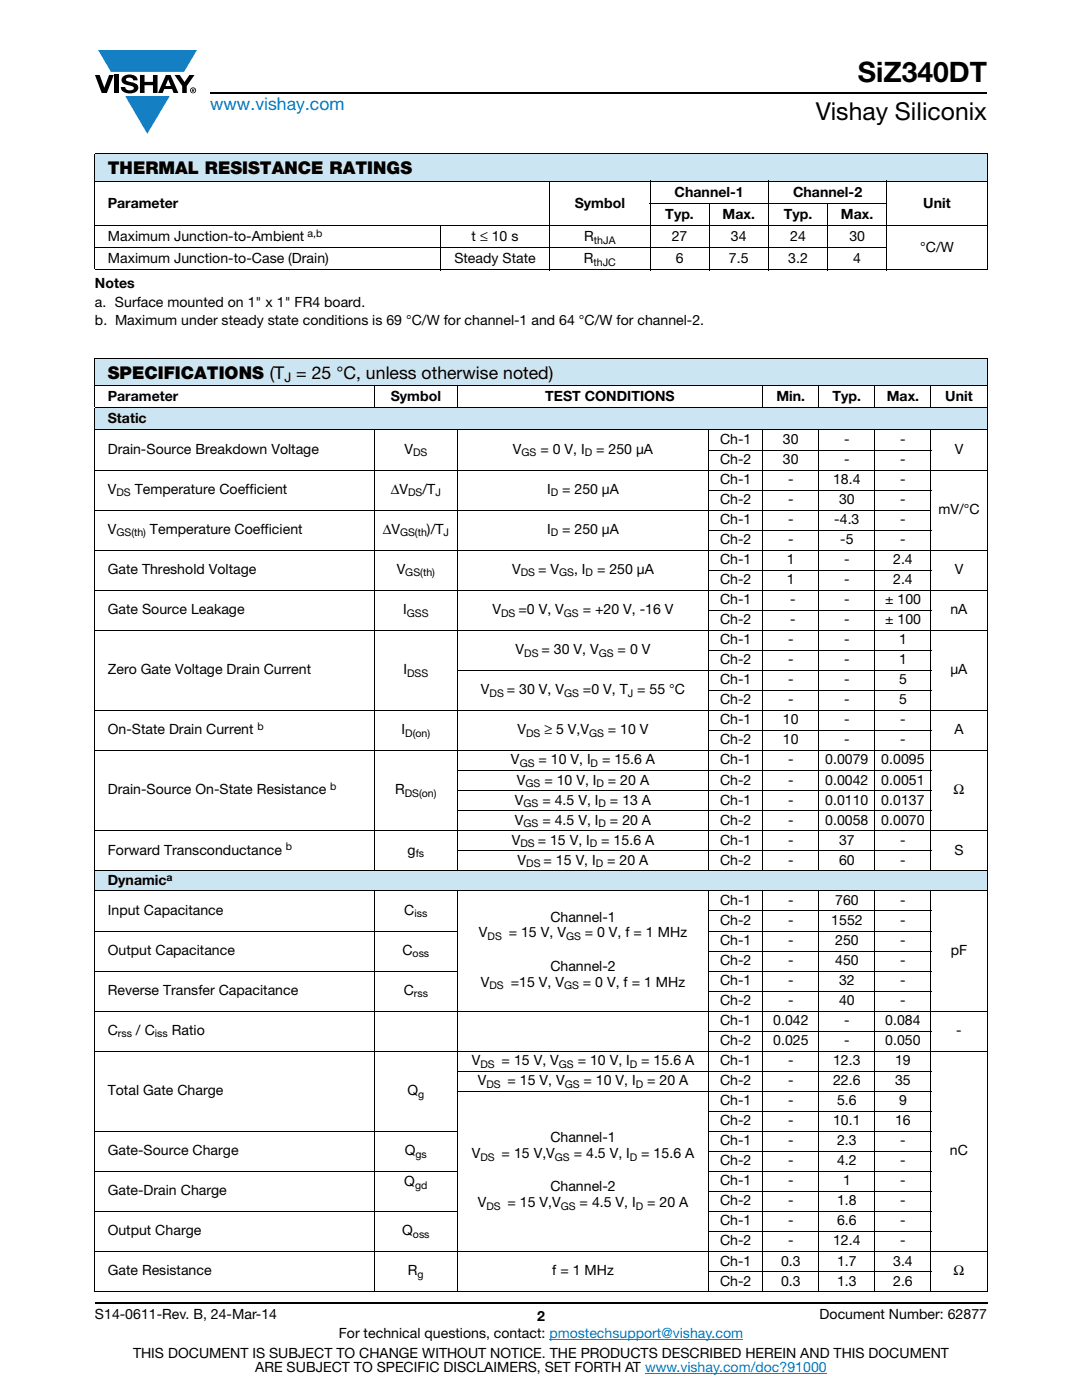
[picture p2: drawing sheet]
<svg xmlns="http://www.w3.org/2000/svg" width="216mm" height="279mm" viewBox="0 0 216 279" stroke-linecap="round" stroke-linejoin="round" font-family="sans-serif">
<defs><g id="words">
<text font-size="5.6" x="171.2" y="16.4">SiZ340DT</text>
<text font-size="4.9" x="162.8" y="24">Vishay Siliconix</text>
<text font-size="3.5" fill="#007ec4" x="42" y="21.9">www.vishay.com</text>
<g font-size="3.5">
<text x="21.5" y="34.8">THERMAL RESISTANCE RATINGS</text>
<text x="21.5" y="75.6">SPECIFICATIONS (T = 25 °C, unless otherwise noted)</text>
</g>
<g font-size="2.8">
<text x="21.5" y="41.5">Parameter</text>
<text x="114.7" y="41.5">Symbol</text>
<text x="134.6" y="39.3">Channel-1</text>
<text x="158.3" y="39.3">Channel-2</text>
<text x="184.2" y="41.5">Unit</text>
<text x="132.8" y="43.7">Typ.</text>
<text x="144.2" y="43.7">Max.</text>
<text x="156.4" y="43.7">Typ.</text>
<text x="167.8" y="43.7">Max.</text>
<text x="21.5" y="48.1">Maximum Junction-to-Ambient</text>
<text x="21.5" y="52.6">Maximum Junction-to-Case (Drain)</text>
<text x="90.7" y="52.6">Steady State</text>
<text x="94.1" y="48.1">t ≤ 10 s</text>
<text x="116.5" y="52.6">R</text>
<text x="116.6" y="48.1">R</text>
<text x="134" y="48.1">27</text>
<text x="134.8" y="52.6">6</text>
<text x="145.5" y="52.6">7.5</text>
<text x="145.9" y="48.1">34</text>
<text x="157.3" y="52.6">3.2</text>
<text x="157.7" y="48.1">24</text>
<text x="169.5" y="48.1">30</text>
<text x="170.3" y="52.6">4</text>
<text x="183.6" y="50.3">°C/W</text>
<text x="18.9" y="57.5">Notes</text>
<text x="18.9" y="61.4">a. Surface mounted on 1&quot; x 1&quot; FR4 board.</text>
<text x="18.9" y="64.9">b. Maximum under steady state conditions is 69 °C/W for channel-1 and 64 °C/W for channel-2.</text>
<text x="21.5" y="80.1">Parameter</text>
<text x="78" y="80.1">Symbol</text>
<text x="108.8" y="80.1">TEST CONDITIONS</text>
<text x="154.9" y="80.1">Min.</text>
<text x="166.1" y="80.1">Typ.</text>
<text x="176.9" y="80.1">Max.</text>
<text x="188.6" y="80.1">Unit</text>
<text x="21.5" y="84.5">Static</text>
<text x="143.7" y="88.6">Ch-1</text>
<text x="156.2" y="88.6">30</text>
<text x="168.4" y="88.6">-</text>
<text x="179.6" y="88.6">-</text>
<text x="21.5" y="90.5">Drain-Source Breakdown Voltage</text>
<text x="80.7" y="90.5">V</text>
<text x="102.4" y="90.5">V</text>
<text x="107.8" y="90.5">= 0 V, I</text>
<text x="119" y="90.5">= 250 μA</text>
<text x="143.7" y="92.6">Ch-2</text>
<text x="156.2" y="92.6">30</text>
<text x="168.4" y="92.6">-</text>
<text x="179.6" y="92.6">-</text>
<text x="190.5" y="90.5">V</text>
<text x="21.5" y="98.5">V</text>
<text x="26.9" y="98.5">Temperature Coefficient</text>
<text x="78" y="98.5">ΔV</text>
<text x="84.3" y="98.5">/T</text>
<text x="109.2" y="98.5">I</text>
<text x="112.2" y="98.5">= 250 μA</text>
<text x="143.7" y="96.6">Ch-1</text>
<text x="143.7" y="100.6">Ch-2</text>
<text x="157.2" y="96.6">-</text>
<text x="157.3" y="100.6">-</text>
<text x="166.2" y="96.6">18.4</text>
<text x="167.4" y="100.6">30</text>
<text x="179.6" y="96.6">-</text>
<text x="179.6" y="100.6">-</text>
<text x="21.5" y="106.5">V</text>
<text x="29.9" y="106.5">Temperature Coefficient</text>
<text x="76.4" y="106.5">ΔV</text>
<text x="85.2" y="106.5">)/T</text>
<text x="109.2" y="106.5">I</text>
<text x="112.2" y="106.5">= 250 μA</text>
<text x="143.7" y="104.6">Ch-1</text>
<text x="157.2" y="104.6">-</text>
<text x="166.5" y="104.6">-4.3</text>
<text x="179.6" y="104.6">-</text>
<text x="187.2" y="102.5">mV/°C</text>
<text x="143.7" y="112.6">Ch-1</text>
<text x="143.7" y="108.6">Ch-2</text>
<text x="157" y="112.6">1</text>
<text x="157.3" y="108.6">-</text>
<text x="167.7" y="108.6">-5</text>
<text x="168.4" y="112.6">-</text>
<text x="178.2" y="112.6">2.4</text>
<text x="179.6" y="108.6">-</text>
<text x="21.5" y="114.5">Gate Threshold Voltage</text>
<text x="79.2" y="114.5">V</text>
<text x="102.2" y="114.5">V</text>
<text x="107.4" y="114.5">= V</text>
<text x="114.6" y="114.5">, I</text>
<text x="119.1" y="114.5">= 250 μA</text>
<text x="143.7" y="116.6">Ch-2</text>
<text x="157" y="116.6">1</text>
<text x="168.4" y="116.6">-</text>
<text x="178.2" y="116.6">2.4</text>
<text x="190.5" y="114.5">V</text>
<text x="21.5" y="122.5">Gate Source Leakage</text>
<text x="80.4" y="122.5">I</text>
<text x="98.3" y="122.5">V</text>
<text x="103.5" y="122.5">=0 V, V</text>
<text x="116.3" y="122.5">= +20 V, -16 V</text>
<text x="143.7" y="120.6">Ch-1</text>
<text x="143.7" y="124.6">Ch-2</text>
<text x="157.7" y="124.6">-</text>
<text x="157.7" y="120.6">-</text>
<text x="168.4" y="124.6">-</text>
<text x="168.4" y="120.6">-</text>
<text x="176.6" y="124.6">± 100</text>
<text x="176.6" y="120.6">± 100</text>
<text x="189.7" y="122.5">nA</text>
<text x="102.9" y="130.5">V</text>
<text x="108.1" y="130.5">= 30 V, V</text>
<text x="123.2" y="130.5">= 0 V</text>
<text x="143.7" y="128.6">Ch-1</text>
<text x="157.3" y="128.6">-</text>
<text x="168.4" y="128.6">-</text>
<text x="179.4" y="128.6">1</text>
<text x="21.5" y="134.5">Zero Gate Voltage Drain Current</text>
<text x="80.5" y="134.5">I</text>
<text x="143.7" y="136.6">Ch-1</text>
<text x="143.7" y="132.6">Ch-2</text>
<text x="157.3" y="136.6">-</text>
<text x="157.3" y="132.6">-</text>
<text x="168.4" y="136.6">-</text>
<text x="168.4" y="132.6">-</text>
<text x="179.4" y="136.6">5</text>
<text x="179.4" y="132.6">1</text>
<text x="189.7" y="134.5">μA</text>
<text x="96" y="138.5">V</text>
<text x="101.1" y="138.5">= 30 V, V</text>
<text x="116.3" y="138.5">=0 V, T = 55 °C</text>
<text x="143.7" y="140.6">Ch-2</text>
<text x="157.3" y="140.6">-</text>
<text x="168.4" y="140.6">-</text>
<text x="179.4" y="140.6">5</text>
<text x="21.5" y="146.5">On-State Drain Current</text>
<text x="80.1" y="146.5">I</text>
<text x="103.3" y="146.5">V</text>
<text x="108.6" y="146.5">≥ 5 V,V</text>
<text x="121.3" y="146.5">= 10 V</text>
<text x="143.7" y="144.6">Ch-1</text>
<text x="143.7" y="148.6">Ch-2</text>
<text x="156.2" y="144.6">10</text>
<text x="156.2" y="148.6">10</text>
<text x="168.4" y="144.6">-</text>
<text x="168.4" y="148.6">-</text>
<text x="179.6" y="144.6">-</text>
<text x="179.6" y="148.6">-</text>
<text x="190.4" y="146.5">A</text>
<text x="102" y="152.6">V</text>
<text x="107.4" y="152.6">= 10 V, I</text>
<text x="120.1" y="152.6">= 15.6 A</text>
<text x="143.7" y="152.6">Ch-1</text>
<text x="157.2" y="152.6">-</text>
<text x="164.7" y="152.6">0.0079</text>
<text x="175.9" y="152.6">0.0095</text>
<text x="21.5" y="158.5">Drain-Source On-State Resistance</text>
<text x="78.8" y="158.5">R</text>
<text x="102.7" y="160.6">V</text>
<text x="103.1" y="156.6">V</text>
<text x="108.2" y="160.6">= 4.5 V, I</text>
<text x="108.6" y="156.6">= 10 V, I</text>
<text x="121.3" y="156.6">= 20 A</text>
<text x="121.7" y="160.6">= 13 A</text>
<text x="143.7" y="160.6">Ch-1</text>
<text x="143.7" y="156.6">Ch-2</text>
<text x="157.2" y="160.6">-</text>
<text x="157.2" y="156.6">-</text>
<text x="164.7" y="160.6">0.0110</text>
<text x="164.7" y="156.6">0.0042</text>
<text x="175.9" y="156.6">0.0051</text>
<text x="175.9" y="160.6">0.0137</text>
<text x="190.3" y="158.5">Ω</text>
<text x="102.7" y="164.6">V</text>
<text x="108.2" y="164.6">= 4.5 V, I</text>
<text x="121.7" y="164.6">= 20 A</text>
<text x="143.7" y="164.6">Ch-2</text>
<text x="157.2" y="164.6">-</text>
<text x="164.7" y="164.6">0.0058</text>
<text x="175.9" y="164.6">0.0070</text>
<text x="21.5" y="170.5">Forward Transconductance</text>
<text x="81.3" y="170.5">g</text>
<text x="102.1" y="168.6">V</text>
<text x="103.3" y="172.6">V</text>
<text x="107.3" y="168.6">= 15 V, I</text>
<text x="108.5" y="172.6">= 15 V, I</text>
<text x="120" y="168.6">= 15.6 A</text>
<text x="121.2" y="172.6">= 20 A</text>
<text x="143.7" y="172.6">Ch-2</text>
<text x="143.7" y="168.6">Ch-1</text>
<text x="157.2" y="168.6">-</text>
<text x="157.2" y="172.6">-</text>
<text x="167.4" y="168.6">37</text>
<text x="167.4" y="172.6">60</text>
<text x="179.6" y="168.6">-</text>
<text x="179.6" y="172.6">-</text>
<text x="190.4" y="170.5">S</text>
<text x="21.5" y="176.6">Dynamic</text>
<text x="21.5" y="182.5">Input Capacitance</text>
<text x="80.7" y="182.5">C</text>
<text x="109.8" y="183.9">Channel-1</text>
<text x="143.7" y="180.6">Ch-1</text>
<text x="143.7" y="184.6">Ch-2</text>
<text x="157.2" y="180.6">-</text>
<text x="157.2" y="184.6">-</text>
<text x="165.9" y="184.6">1552</text>
<text x="166.6" y="180.6">760</text>
<text x="179.6" y="180.6">-</text>
<text x="179.6" y="184.6">-</text>
<text x="21.5" y="190.5">Output Capacitance</text>
<text x="80.3" y="190.5">C</text>
<text x="95.6" y="187.1">V</text>
<text x="101.5" y="187.1">= 15 V, V</text>
<text x="116.7" y="187.1">= 0 V, f = 1 MHz</text>
<text x="143.7" y="188.6">Ch-1</text>
<text x="157.2" y="188.6">-</text>
<text x="166.6" y="188.6">250</text>
<text x="179.6" y="188.6">-</text>
<text x="189.7" y="190.5">pF</text>
<text x="95.9" y="196.9">V</text>
<text x="101.9" y="196.9">=15 V, V</text>
<text x="109.8" y="193.7">Channel-2</text>
<text x="116.3" y="196.9">= 0 V, f = 1 MHz</text>
<text x="143.7" y="196.6">Ch-1</text>
<text x="143.7" y="192.6">Ch-2</text>
<text x="157.2" y="192.6">-</text>
<text x="157.2" y="196.6">-</text>
<text x="166.6" y="192.6">450</text>
<text x="167.4" y="196.6">32</text>
<text x="179.6" y="196.6">-</text>
<text x="179.6" y="192.6">-</text>
<text x="21.5" y="198.5">Reverse Transfer Capacitance</text>
<text x="80.6" y="198.5">C</text>
<text x="143.7" y="200.6">Ch-2</text>
<text x="157.2" y="200.6">-</text>
<text x="167.4" y="200.6">40</text>
<text x="179.6" y="200.6">-</text>
<text x="21.5" y="206.5">C</text>
<text x="27.1" y="206.5">/ C</text>
<text x="34.3" y="206.5">Ratio</text>
<text x="143.7" y="204.6">Ch-1</text>
<text x="143.7" y="208.6">Ch-2</text>
<text x="154.3" y="204.6">0.042</text>
<text x="154.3" y="208.6">0.025</text>
<text x="168.4" y="204.6">-</text>
<text x="168.4" y="208.6">-</text>
<text x="176.6" y="204.6">0.084</text>
<text x="176.6" y="208.6">0.050</text>
<text x="190.8" y="206.5">-</text>
<text x="94.1" y="212.6">V</text>
<text x="100.1" y="212.6">= 15 V, V</text>
<text x="115.3" y="212.6">= 10 V, I</text>
<text x="128" y="212.6">= 15.6 A</text>
<text x="143.7" y="212.6">Ch-1</text>
<text x="157.2" y="212.6">-</text>
<text x="166.2" y="212.6">12.3</text>
<text x="178.6" y="212.6">19</text>
<text x="21.5" y="218.5">Total Gate Charge</text>
<text x="81.3" y="218.5">Q</text>
<text x="95.3" y="216.6">V</text>
<text x="101.3" y="216.6">= 15 V, V</text>
<text x="116.4" y="216.6">= 10 V, I</text>
<text x="129.1" y="216.6">= 20 A</text>
<text x="143.7" y="216.6">Ch-2</text>
<text x="143.7" y="220.6">Ch-1</text>
<text x="157.2" y="216.6">-</text>
<text x="157.2" y="220.6">-</text>
<text x="166.2" y="216.6">22.6</text>
<text x="167" y="220.6">5.6</text>
<text x="178.6" y="216.6">35</text>
<text x="179.4" y="220.6">9</text>
<text x="109.8" y="227.9">Channel-1</text>
<text x="143.7" y="224.6">Ch-2</text>
<text x="157.2" y="224.6">-</text>
<text x="166.2" y="224.6">10.1</text>
<text x="178.6" y="224.6">16</text>
<text x="21.5" y="230.5">Gate-Source Charge</text>
<text x="80.8" y="230.5">Q</text>
<text x="94.1" y="231.1">V</text>
<text x="100.1" y="231.1">= 15 V,V</text>
<text x="114.5" y="231.1">= 4.5 V, I</text>
<text x="128" y="231.1">= 15.6 A</text>
<text x="143.7" y="228.6">Ch-1</text>
<text x="143.7" y="232.6">Ch-2</text>
<text x="157.2" y="228.6">-</text>
<text x="157.2" y="232.6">-</text>
<text x="167" y="228.6">2.3</text>
<text x="167" y="232.6">4.2</text>
<text x="179.6" y="228.6">-</text>
<text x="179.6" y="232.6">-</text>
<text x="189.5" y="230.5">nC</text>
<text x="21.5" y="238.5">Gate-Drain Charge</text>
<text x="80.7" y="236.8">Q</text>
<text x="109.8" y="237.7">Channel-2</text>
<text x="143.7" y="236.6">Ch-1</text>
<text x="157.3" y="236.6">-</text>
<text x="168.2" y="236.6">1</text>
<text x="179.6" y="236.6">-</text>
<text x="95.3" y="240.9">V</text>
<text x="101.3" y="240.9">= 15 V,V</text>
<text x="115.7" y="240.9">= 4.5 V, I</text>
<text x="129.1" y="240.9">= 20 A</text>
<text x="143.7" y="244.6">Ch-1</text>
<text x="143.7" y="240.6">Ch-2</text>
<text x="157.2" y="244.6">-</text>
<text x="157.2" y="240.6">-</text>
<text x="167" y="244.6">6.6</text>
<text x="167" y="240.6">1.8</text>
<text x="179.6" y="244.6">-</text>
<text x="179.6" y="240.6">-</text>
<text x="21.5" y="246.5">Output Charge</text>
<text x="80.2" y="246.5">Q</text>
<text x="143.7" y="248.6">Ch-2</text>
<text x="157.2" y="248.6">-</text>
<text x="166.2" y="248.6">12.4</text>
<text x="179.6" y="248.6">-</text>
<text x="21.5" y="254.6">Gate Resistance</text>
<text x="81.4" y="254.6">R</text>
<text x="110.2" y="254.6">f = 1 MHz</text>
<text x="143.7" y="252.6">Ch-1</text>
<text x="143.7" y="256.6">Ch-2</text>
<text x="155.8" y="252.6">0.3</text>
<text x="155.8" y="256.6">0.3</text>
<text x="167" y="252.6">1.7</text>
<text x="167" y="256.6">1.3</text>
<text x="178.2" y="252.6">3.4</text>
<text x="178.2" y="256.6">2.6</text>
<text x="190.3" y="254.6">Ω</text>
<text x="18.9" y="263.3">S14-0611-Rev. B, 24-Mar-14</text>
<text x="107.2" y="263.6">2</text>
<text x="163.6" y="263.3">Document Number: 62877</text>
<text x="67.6" y="267.1">For technical questions, contact: pmostechsupport@vishay.com</text>
<text x="26.5" y="271">THIS DOCUMENT IS SUBJECT TO CHANGE WITHOUT NOTICE. THE PRODUCTS DESCRIBED HEREIN AND THIS DOCUMENT</text>
<text x="50.9" y="273.8">ARE SUBJECT TO SPECIFIC DISCLAIMERS, SET FORTH AT www.vishay.com/doc?91000</text>
</g>
<text font-size="2.6" x="56.8" y="76.2">J</text>
<g font-size="2.1">
<text x="61.3" y="47.3">a,b</text>
<text x="118.4" y="53.1">thJC</text>
<text x="118.5" y="48.6">thJA</text>
<text x="82.4" y="91">DS</text>
<text x="104.1" y="91">GS</text>
<text x="116.7" y="91">D</text>
<text x="23.2" y="99">DS</text>
<text x="81.4" y="99">DS</text>
<text x="86.9" y="99">J</text>
<text x="109.9" y="99">D</text>
<text x="23.2" y="107">GS(th)</text>
<text x="79.8" y="107">GS(th</text>
<text x="88.5" y="107">J</text>
<text x="109.9" y="107">D</text>
<text x="80.9" y="115">GS(th)</text>
<text x="103.9" y="115">DS</text>
<text x="111.6" y="115">GS</text>
<text x="116.8" y="115">D</text>
<text x="81.2" y="123">GSS</text>
<text x="100" y="123">DS</text>
<text x="112.5" y="123">GS</text>
<text x="104.6" y="131">DS</text>
<text x="119.5" y="131">GS</text>
<text x="81.2" y="135">DSS</text>
<text x="97.7" y="139">DS</text>
<text x="112.5" y="139">GS</text>
<text x="125.3" y="139">J</text>
<text x="51.4" y="145.7">b</text>
<text x="80.9" y="147">D(on)</text>
<text x="105" y="147">DS</text>
<text x="117.5" y="147">GS</text>
<text x="103.7" y="153.1">GS</text>
<text x="117.9" y="153.1">D</text>
<text x="65.9" y="157.7">b</text>
<text x="80.8" y="159">DS(on)</text>
<text x="104.5" y="161.1">GS</text>
<text x="104.9" y="157.1">GS</text>
<text x="119" y="157.1">D</text>
<text x="119.4" y="161.1">D</text>
<text x="104.5" y="165.1">GS</text>
<text x="119.4" y="165.1">D</text>
<text x="57" y="169.7">b</text>
<text x="83" y="171">fs</text>
<text x="103.8" y="169.1">DS</text>
<text x="105" y="173.1">DS</text>
<text x="117.7" y="169.1">D</text>
<text x="118.9" y="173.1">D</text>
<text x="33.3" y="175.7">a</text>
<text x="82.7" y="183">iss</text>
<text x="82.3" y="191.1">oss</text>
<text x="97.3" y="187.6">DS</text>
<text x="112.9" y="187.6">GS</text>
<text x="97.7" y="197.4">DS</text>
<text x="112.5" y="197.4">GS</text>
<text x="82.6" y="199.1">rss</text>
<text x="23.5" y="207.1">rss</text>
<text x="30.9" y="207.1">iss</text>
<text x="95.9" y="213.1">DS</text>
<text x="111.5" y="213.1">GS</text>
<text x="125.7" y="213.1">D</text>
<text x="83.4" y="219.1">g</text>
<text x="97" y="217.1">DS</text>
<text x="112.7" y="217.1">GS</text>
<text x="126.9" y="217.1">D</text>
<text x="82.9" y="231.1">gs</text>
<text x="95.9" y="231.6">DS</text>
<text x="110.7" y="231.6">GS</text>
<text x="125.7" y="231.6">D</text>
<text x="82.8" y="237.3">gd</text>
<text x="97" y="241.4">DS</text>
<text x="111.9" y="241.4">GS</text>
<text x="126.9" y="241.4">D</text>
<text x="82.4" y="247.1">oss</text>
<text x="83.3" y="255.1">g</text>
</g>
</g></defs>
<g fill="#147fc3">
<path d="M19.6 10h19.7l-2.6 4.3h-1.1h-13.5z"/>
<path d="M25 19.2h8.9l-4.5 7.5z"/>
</g>
<g fill="#000">
<path d="M18.9 15h1l.9 2.5 1-2.5h.9l-1.4 3.6h-1zM22.9 15h.9v3.6h-.9zM24.6 15.3a2.1 2.1 0 0 1 2.8 .3l.1 .4h-.9a.79 .79 0 0 0-.7-.5 .79 .79 0 0 0-.8 .4l.3 .3 1 .2a1.08 1.08 0 0 1 1.2 1 1.08 1.08 0 0 1-1.1 1.2 1.73 1.73 0 0 1-2.4-1.2h.9a.96 .96 0 0 0 .8 .6 .96 .96 0 0 0 .9-.4 1.31 1.31 0 0 0-1.2-.6 1.03 1.03 0 0 1-1.1-.6 1.03 1.03 0 0 1 .2-1.1zM27.9 15h.9v1.3h1.7v-1.3h.9v3.6h-.9v-1.6h-1.7v1.6h-.9zM34.8 15h1.1l.9 1.4 1-1.4h1l-1.5 2.2v1.4h-.9v-1.4z"/>
<path d="M33.6 15.9l.5 1.3h-1.1zM33.1 15l-1.6 3.6h1l.3-.8h1.5l.3 .8h1l-1.6-3.6z"/>
<path d="M38.4 17.8h.2v.2h-.2zM38.3 17.7v.7h.1v-.3l.4 .3-.2-.3 .2-.2-.1-.2z"/>
<path d="M38.1 18a.46 .46 0 0 1 .9 0 .46 .46 0 0 1-.9 0zM37.9 18a.6 .6 0 0 0 1.2 0 .6 .6 0 0 0-1.2 0z"/>
</g>
<path d="M42 18.6h155M18.9 260h178.1" fill="none" stroke="#000" stroke-width=".36"/>
<path d="M109.6 267.3h38.7M128.7 274h36.3" fill="none" stroke="#007ec4" stroke-width=".2"/>
<g fill="#cce5f3">
<path d="M18.9 30.7h178.1v5.5h-178.1z"/>
<path d="M18.9 71.5h178.1v5.5h-178.1z"/>
<path d="M18.9 81.4h178.1v4.4h-178.1z"/>
<path d="M18.9 173.8h178.1v4h-178.1z"/>
</g>
<g fill="none" stroke="#000" stroke-width=".2">
<path d="M18.9 30.7h178.1M18.9 36.2h110.7M18.9 30.8v22.9M109.7 36.1v17.8M129.7 36.1v17.8M129.8 36.2h47.1M153.3 36.1v17.8M177 36.1v17.8M177.1 36.2h19.9M197 30.8v22.9M18.9 45h178.1M18.9 49.4h158.2"/>
<path d="M18.9 53.8h178.1M87.8 44.9v9M129.6 40.6h47.5M141.5 40.5v13.4M165.1 40.5v13.4M18.9 71.5h178.1M18.9 77h133.2M18.9 71.6v9.7M74.7 76.9v4.6M91.2 76.9v4.6M152.2 76.9v4.6M152.3 77h33.4"/>
<path d="M163.4 76.9v4.6M174.6 76.9v4.6M185.8 76.9v4.6M185.9 77h11.1M197 71.6v9.7M18.9 81.4h178.1M18.9 85.8h122.4M18.9 93.8h178.1M18.9 81.5v4.2M18.9 85.9v87.8M74.7 85.7v88.2M91.2 85.7v88.2"/>
<path d="M141.3 89.8h44.6M141.3 97.8h44.6M141.4 85.7v88.2M141.5 85.8h44.2M152.2 85.7v88.2M163.4 85.7v88.2M174.6 85.7v88.2M185.8 85.7v88.2M185.9 85.8h11.1M197 81.5v4.2M197 85.9v87.8M18.9 101.8h167"/>
<path d="M18.9 109.8h178.1M18.9 117.8h178.1M141.3 105.8h44.6M141.3 113.8h44.6M18.9 125.8h178.1M91.2 133.8h94.7M141.3 121.8h44.6M141.3 129.8h44.6M141.3 137.8h44.6M18.9 141.8h178.1M18.9 149.8h178.1M91.2 153.8h94.7"/>
<path d="M91.2 157.8h94.7M141.3 145.8h44.6M18.9 165.8h178.1M18.9 173.8h178.1M18.9 177.8h178.1M18.9 173.9v3.8M18.9 177.9v79.8M74.7 177.7v80.2M91.2 161.8h94.7M91.2 169.8h94.7M91.2 177.7v80.2M141.4 177.7v80.2"/>
<path d="M152.2 177.7v80.2M163.4 177.7v80.2M174.6 177.7v80.2M185.8 177.7v80.2M197 173.9v3.8M197 177.9v79.8M18.9 185.8h72.4M18.9 193.8h72.4M141.3 181.8h44.6M141.3 185.8h44.6M141.3 189.8h44.6M141.3 193.8h44.6"/>
<path d="M141.3 197.8h44.6M18.9 201.8h178.1M18.9 209.8h178.1M91.2 213.8h94.7M91.2 217.8h94.7M141.3 205.8h44.6M18.9 225.8h72.4M18.9 233.8h72.4M141.3 221.8h44.6M141.3 225.8h44.6M141.3 229.8h44.6M141.3 233.8h44.6"/>
<path d="M141.3 237.8h44.6M18.9 241.8h72.4M18.9 249.8h178.1M18.9 257.8h178.1M141.3 241.8h44.6M141.3 245.8h44.6M141.3 253.8h44.6"/>
</g>
<use href="#words"/>
</svg>
